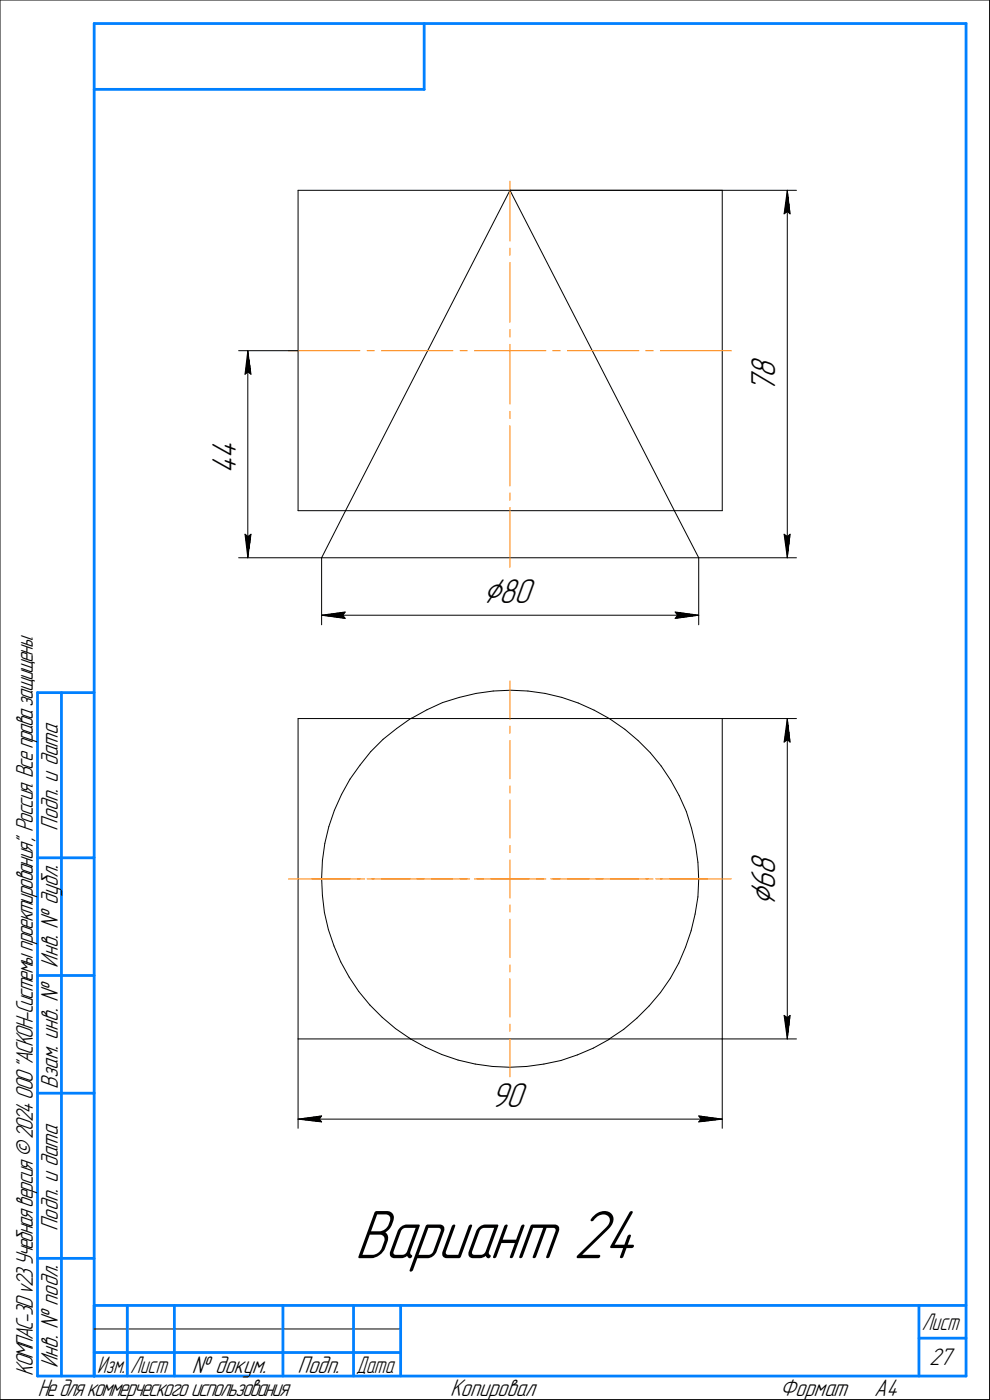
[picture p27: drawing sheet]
<svg xmlns="http://www.w3.org/2000/svg" width="210mm" height="297mm" viewBox="0 0 210 297" stroke-linecap="round" stroke-linejoin="round" font-family="sans-serif">
<defs><g id="words">
<text font-size="15.6" x="75.2" y="267">Вариант 24</text>
<g font-size="8.5">
<text x="102.4" y="128">⌀80</text>
<text x="164.5" y="192.3" transform="rotate(-90 164.5 192.3)">⌀</text>
</g>
<g font-size="7.8">
<text x="164.5" y="83.5" transform="rotate(-90 164.5 83.5)">7</text>
<text x="164.5" y="80.3" transform="rotate(-90 164.5 80.3)">8</text>
<text x="50.1" y="100.5" transform="rotate(-90 50.1 100.5)">4</text>
<text x="50.1" y="97.3" transform="rotate(-90 50.1 97.3)">4</text>
<text x="164.5" y="185.7" transform="rotate(-90 164.5 185.7)">8</text>
<text x="164.5" y="188.9" transform="rotate(-90 164.5 188.9)">6</text>
<text x="104.1" y="234.9">90</text>
</g>
<g font-size="5.4">
<text x="12.3" y="176.2" transform="rotate(-90 12.3 176.2)">Подп. и дата</text>
<text x="12.3" y="205.3" transform="rotate(-90 12.3 205.3)">Инв. № дубл.</text>
<text x="12.3" y="231.1" transform="rotate(-90 12.3 231.1)">Взам. инв. №</text>
<text x="12.3" y="261.2" transform="rotate(-90 12.3 261.2)">Подп. и дата</text>
<text x="7" y="292" transform="rotate(-90 7 292)">КОМПАС-3Dv23Учебнаяверсия©2024ООО&quot;АСКОН-Системыпроектирования&quot;, Россия. Всеправазащищены.</text>
<text x="12.3" y="290.3" transform="rotate(-90 12.3 290.3)">Инв. № подл.</text>
<text x="40.7" y="291.3">№ докум.</text>
<text x="63.1" y="291.3">Подп.</text>
<text x="197.1" y="289.8">27</text>
<text x="8" y="296.3">Недлякоммерческогоиспользования</text>
<text x="95.5" y="296.3">Копировал</text>
<text x="165.5" y="296.3">Формат</text>
<text x="185.5" y="296.3">A4</text>
</g>
<g font-size="5.3">
<text x="195.6" y="282.3">Лист</text>
<text x="20.6" y="291.3">Изм.</text>
<text x="27.6" y="291.3">Лист</text>
<text x="75.6" y="291.3">Дата</text>
</g>
</g></defs>
<g fill="none" stroke="#000" stroke-width=".21">
<path d="M0 0v297zM0 0h210zM210 0v297zM63.2 40.4v68zM63.2 40.4h90zM108.2 40.4l-34.9 68zM108.2 40.4l34.9 68zM108.2 40.4h60.8zM153.2 40.4v68zM166.4 45.4l.6-.5zM167 40.4l.6 5zM167 44.9l.6 .5z"/>
<path d="M167 40.4l-.6 5zM167 40.4v78zM50.6 74.4h12.6zM52 79.4l.6-.5zM52.6 74.4l.7 5zM52.6 78.9l.7 .5zM52.6 74.4l-.6 5zM52.6 74.4v44zM50.6 118.4h17.6zM52 113.4l.6 5zM52 113.4l.6 .5zM52.6 113.9l.7-.5z"/>
<path d="M53.3 113.4l-.7 5zM63.2 108.4h10.1zM68.2 118.4h80.1zM68.2 118.4v14.2zM73.3 108.4l-5.1 10zM73.3 108.4h69.8zM143.1 108.4l5.2 10zM143.1 108.4h10.1zM148.3 118.4v14.2zM148.3 118.4h20.7zM166.4 113.4l.6 5zM166.4 113.4l.6 .5z"/>
<path d="M167 113.9l.6-.5zM167.6 113.4l-.6 5zM68.2 130.6l5-.7zM68.2 130.6l5 .6zM68.2 130.6h80.1zM72.7 130.6l.5 .6zM73.2 129.9l-.5 .7zM143.3 131.2l5-.6zM143.3 129.9l.5 .7zM143.3 129.9l5 .7zM143.8 130.6l-.5 .6zM63.2 152.5h23.9z"/>
<path d="M63.2 152.5v68zM78.7 159.5l-2.3 2.9zM81.3 156.9l2.9-2.3zM81.3 156.9l-2.6 2.6zM84.2 154.6l2.9-2.1zM87.1 152.5h42.2zM87.1 152.5l.3-.1zM87.4 152.4l3.2-1.8zM90.6 150.6l3.3-1.5zM93.9 149.1l3.6-1.1zM97.5 148l3.5-.8zM101 147.2l3.6-.6z"/>
<path d="M104.6 146.6l3.8-.1zM108.4 146.5l3.6 .1zM112 146.6l3.7 .6zM115.7 147.2l3.5 .8zM119.2 148l3.5 1.2zM122.7 149.2l3.4 1.5zM126.1 150.7l3.2 1.8zM129.3 152.5h23.9zM129.3 152.5l.2 .2zM129.5 152.7l3.1 2.1zM132.6 154.8l2.8 2.3zM135.4 157.1l2.6 2.7z"/>
<path d="M138 159.8l2.3 2.8zM153.2 152.5v68zM153.2 152.5h15.8zM166.4 157.5l.6-.5zM167 152.5l.6 5zM167 157l.6 .5zM167 152.5l-.6 5zM167 152.5v68zM68.9 179l-.5 3.6zM69.8 175.4l-.9 3.6zM71 172l-1.2 3.4zM72.5 168.6l-1.5 3.4z"/>
<path d="M74.3 165.4l-1.8 3.2zM76.4 162.4l-2.1 3zM140.3 162.6l2 3zM142.3 165.6l1.8 3.2zM144.1 168.8l1.5 3.4zM145.6 172.2l1.1 3.6zM146.7 175.8l.9 3.5zM147.6 179.3l.5 3.7zM68.2 186.4l.2 3.6zM68.4 182.6l-.2 3.8zM68.4 190l.4 3.6zM68.8 193.6l.9 3.7z"/>
<path d="M69.7 197.3l1.2 3.4zM146.6 197.5l-1.1 3.5zM147.5 194l-.9 3.5zM148.1 190.3l-.6 3.7zM148.1 183l.2 3.6zM148.3 186.6l-.2 3.7zM70.9 200.7l1.4 3.4zM72.3 204.1l1.8 3.2zM74.1 207.3l2 3.1zM76.1 210.4l2.4 2.9zM78.5 213.3l2.6 2.6zM81.1 215.9l2.8 2.4z"/>
<path d="M83.9 218.3l3 2zM132.3 218.4l2.8-2.3zM135.1 216.1l2.7-2.7zM140.1 210.7l-2.3 2.7zM142.2 207.6l-2.1 3.1zM144 204.4l-1.8 3.2zM145.5 201l-1.5 3.4zM166.4 215.5l.6 5zM166.4 215.5l.6 .5zM167 216l.6-.5zM167.6 215.5l-.6 5zM63.2 220.5h23.9z"/>
<path d="M63.2 220.5v18.9zM63.2 237.5l5-.7zM63.2 237.5l5 .6zM63.2 237.5h90zM67.7 237.5l.5 .6zM68.2 236.8l-.5 .7zM86.9 220.3l.2 .2zM87.1 220.5h42.2zM87.1 220.5l3.2 1.7zM90.3 222.2l3.4 1.6zM93.7 223.8l3.5 1.2zM97.2 225l3.6 .8z"/>
<path d="M100.8 225.8l3.7 .5zM104.5 226.3l3.6 .2zM108.1 226.5l3.7-.2zM111.8 226.3l3.6-.5zM115.4 225.8l3.6-.8zM119 225l3.5-1.1zM122.5 223.9l3.4-1.5zM125.9 222.4l3.2-1.8zM129.3 220.5h23.9zM129.3 220.5l3-2.1zM129.3 220.5l-.2 .1zM148.3 238.1l4.9-.6z"/>
<path d="M148.3 236.8l.5 .7zM148.3 236.8l4.9 .7zM148.8 237.5l-.5 .6zM153.2 220.5h15.8zM153.2 220.5v18.9zM0 297h210zM20 282h65z"/>
</g>
<g fill="none" stroke="#ff8000" stroke-width=".21">
<path d="M108.2 38.4v12.7zM108.2 55.7v12.7zM108.2 52.7v1.5zM61.2 74.4h15.2zM77.9 74.4h1.5zM80.9 74.4h15.2zM97.6 74.4h1.5zM100.7 74.4h15.1zM108.2 73.1v12.7zM108.2 69.9v1.6zM117.3 74.4h1.6zM120.4 74.4h15.2z"/>
<path d="M137 74.4h1.6zM140.1 74.4h15.1zM108.2 90.3v12.8zM108.2 87.3v1.5zM108.2 107.7v12.7zM108.2 104.6v1.6zM108.2 144.5v8.2zM108.2 154.1v1.5zM108.2 157.1v8.2zM108.2 166.8v1.5zM108.2 169.8v8.1zM108.2 179.4v1.5z"/>
<path d="M61.2 186.5h15.2zM66.2 186.5h8.1zM75.9 186.5h1.5zM77.9 186.5h1.5zM78.9 186.5h8.1zM80.9 186.5h15.2zM88.5 186.5h1.5zM91.5 186.5h8.2zM97.6 186.5h1.5zM100.7 186.5h15.1zM101.2 186.5h1.4zM104.1 186.5h4.1z"/>
<path d="M108.2 195.1v8.1zM108.2 192v1.5zM108.2 186.5v4.1zM108.2 182.5v4zM108.2 186.5h4.1zM113.8 186.5h1.5zM116.8 186.5h8.2zM117.3 186.5h1.6zM120.4 186.5h15.2zM126.4 186.5h1.5zM129.5 186.5h8.1zM137 186.5h1.6z"/>
<path d="M139.1 186.5h1.4zM140.1 186.5h15.1zM142.1 186.5h8.1zM108.2 217.3v1.6zM108.2 207.7v8.1zM108.2 204.7v1.5zM108.2 220.4v8.1z"/>
</g>
<g fill="#fff" stroke="#fff" stroke-width=".21">
<path d="M158.7 180.7h7.3zM158.7 180.8h7.3zM158.7 180.8h7.3zM158.7 180.9h7.3zM158.7 181h7.3zM158.7 181.1h7.3zM158.7 181.2h7.3zM158.7 181.3h7.3zM158.7 181.4h7.3zM158.7 181.4h7.3zM158.7 181.5h7.3zM158.7 181.6h7.3zM158.7 181.7h7.3zM158.7 181.8h7.3zM158.7 181.9h7.3zM158.7 181.9h7.3zM158.7 182h7.3zM158.7 182.1h7.3zM158.7 182.2h7.3zM158.7 182.3h7.3zM158.7 182.4h7.3zM158.7 182.5h7.3zM158.7 182.5h7.3zM158.7 182.6h7.3zM158.7 182.7h7.3zM158.7 182.8h7.3zM158.7 182.9h7.3zM158.7 183h7.3zM158.7 183h7.3zM158.7 183.1h7.3zM158.7 183.2h7.3zM158.7 183.3h7.3zM158.7 183.4h7.3zM158.7 183.5h7.3zM158.7 183.6h7.3zM158.7 183.6h7.3zM158.7 183.7h7.3zM158.7 183.8h7.3zM158.7 183.9h7.3zM158.7 184h7.3zM158.7 184.1h7.3zM158.7 184.1h7.3zM158.7 184.2h7.3zM158.7 184.3h7.3zM158.7 184.4h7.3zM158.7 184.5h7.3zM158.7 184.6h7.3zM158.7 184.7h7.3zM158.7 184.7h7.3zM158.7 184.8h7.3zM158.7 184.9h7.3zM158.7 185h7.3zM158.7 185.1h7.3zM158.7 185.2h7.3zM158.7 185.3h7.3zM158.7 185.3h7.3zM158.7 185.4h7.3zM158.7 185.5h7.3zM158.7 185.6h7.3zM158.7 185.7h7.3zM158.7 185.8h7.3zM158.7 185.8h7.3zM158.7 185.9h7.3zM158.7 186h7.3zM158.7 186.1h7.3zM158.7 186.2h7.3zM158.7 186.3h7.3zM158.7 186.4h7.3zM158.7 186.4h7.3zM158.7 186.5h7.3zM158.7 186.6h7.3zM158.7 186.7h7.3zM158.7 186.8h7.3zM158.7 186.9h7.3zM158.7 186.9h7.3zM158.7 187h7.3zM158.7 187.1h7.3zM158.7 187.2h7.3zM158.7 187.3h7.3zM158.7 187.4h7.3zM158.7 187.5h7.3zM158.7 187.5h7.3zM158.7 187.6h7.3zM158.7 187.7h7.3zM158.7 187.8h7.3zM158.7 187.9h7.3zM158.7 188h7.3zM158.7 188h7.3zM158.7 188.1h7.3zM158.7 188.2h7.3zM158.7 188.3h7.3zM158.7 188.4h7.3zM158.7 188.5h7.3zM158.7 188.6h7.3zM158.7 188.6h7.3zM158.7 188.7h7.3zM158.7 188.8h7.3zM158.7 188.9h7.3zM158.7 189h7.3zM158.7 189.1h7.3zM158.7 189.1h7.3zM158.7 189.2h7.3zM158.7 189.3h7.3zM158.7 189.4h7.3zM158.7 189.5h7.3zM158.7 189.6h7.3zM158.7 189.7h7.3zM158.7 189.7h7.3zM158.7 189.8h7.3zM158.7 189.9h7.3zM158.7 190h7.3zM158.7 190.1h7.3zM158.7 190.2h7.3zM158.7 190.2h7.3zM158.7 190.3h7.3zM158.7 190.4h7.3zM158.7 190.5h7.3zM158.7 190.6h7.3zM158.7 190.7h7.3zM158.7 190.8h7.3zM158.7 190.8h7.3zM158.7 190.9h7.3zM158.7 191h7.3zM158.7 191.1h7.3zM158.7 191.2h7.3zM158.7 191.3h7.3zM158.7 191.3h7.3zM158.7 191.4h7.3zM158.7 191.5h7.3zM158.7 191.6h7.3zM158.7 191.7h7.3zM158.7 191.8h7.3zM158.7 191.9h7.3zM158.7 191.9h7.3zM158.7 192h7.3zM158.7 192.1h7.3zM158.7 192.2h7.3z"/>
<path d="M167 152.7h.2zM167 152.8h.2zM166.9 152.9h.3zM166.9 153h.4zM166.8 153.1h.5zM166.8 153.2h.6zM166.8 153.2h.6zM166.7 153.3h.7zM166.7 153.4h.8zM166.6 153.5h.9zM166.6 153.6h.9zM166.5 153.7h1.1zM166.5 153.8h1.1zM166.5 153.8h1.1zM166.5 153.9h1.1zM166.5 154h1.1zM166.4 154.1h1.3zM166.4 154.2h1.3zM166.3 154.3h1.4zM166.3 154.3h1.5zM166.3 154.4h1.5zM166.3 154.5h1.5zM166.3 154.6h1.5zM166.3 154.7h1.5zM166.3 154.8h1.5zM166.3 154.9h1.5zM166.2 154.9h1.7zM166.2 155h1.7zM166.2 155.1h1.7zM166.2 155.2h1.7zM166.2 155.3h1.7zM166.2 155.4h1.7zM166.2 155.4h1.7zM166.1 155.5h1.9zM166.1 155.6h1.9zM166.1 155.7h1.9zM166.1 155.8h1.9zM166.1 155.9h1.9zM166.1 156h1.9zM166.1 156h1.9zM166 156.1h2zM166 156.2h2.1zM166 156.3h2.1zM166 156.4h2.1zM166 156.5h2.1zM166 156.5h2.1zM166 156.6h2.1zM166 156.7h2.1zM165.9 156.8h2.2zM165.9 156.9h2.2zM165.9 157h2.2zM165.9 157.1h2.2zM165.9 157.1h2.2zM165.9 157.2h2.2zM165.9 157.3h2.2zM165.9 157.4h2.3zM165.9 157.5h2.3zM165.9 157.6h2.3zM165.9 157.6h2.3zM165.9 157.7h2.3zM165.9 157.8h2.3zM165.9 157.9h2.3z"/>
<path d="M165.8 215h2.4zM165.9 215.1h2.3zM165.9 215.1h2.3zM165.9 215.2h2.3zM165.9 215.3h2.3zM165.9 215.4h2.3zM165.9 215.5h2.3zM165.9 215.6h2.3zM165.9 215.6h2.2zM165.9 215.7h2.2zM165.9 215.8h2.2zM165.9 215.9h2.2zM165.9 216h2.2zM165.9 216.1h2.2zM165.9 216.2h2.2zM166 216.2h2.1zM166 216.3h2.1zM166 216.4h2.1zM166 216.5h2.1zM166 216.6h2.1zM166 216.7h2.1zM166 216.7h2.1zM166 216.8h2zM166.1 216.9h1.9zM166.1 217h1.9zM166.1 217.1h1.9zM166.1 217.2h1.9zM166.1 217.3h1.9zM166.1 217.3h1.9zM166.1 217.4h1.9zM166.2 217.5h1.7zM166.2 217.6h1.7zM166.2 217.7h1.7zM166.2 217.8h1.7zM166.2 217.8h1.7zM166.2 217.9h1.7zM166.2 218h1.7zM166.3 218.1h1.5zM166.3 218.2h1.5zM166.3 218.3h1.5zM166.3 218.4h1.5zM166.3 218.4h1.5zM166.3 218.5h1.5zM166.3 218.6h1.5zM166.3 218.7h1.4zM166.4 218.8h1.3zM166.4 218.9h1.3zM166.5 218.9h1.1zM166.5 219h1.1zM166.5 219.1h1.1zM166.5 219.2h1.1zM166.5 219.3h1.1zM166.6 219.4h.9zM166.6 219.5h.9zM166.7 219.5h.8zM166.7 219.6h.7zM166.8 219.7h.6zM166.8 219.8h.6zM166.8 219.9h.5zM166.9 220h.4zM166.9 220h.3zM167 220.1h.2zM167 220.2h.2z"/>
<path d="M104.1 229.4h8.3zM104.1 229.4h8.3zM104.1 229.5h8.3zM104.1 229.6h8.3zM104.1 229.7h8.3zM104.1 229.8h8.3zM104.1 229.9h8.3zM104.1 230h8.3zM104.1 230h8.3zM104.1 230.1h8.3zM104.1 230.2h8.3zM104.1 230.3h8.3zM104.1 230.4h8.3zM104.1 230.5h8.3zM104.1 230.5h8.3zM104.1 230.6h8.3zM104.1 230.7h8.3zM104.1 230.8h8.3zM104.1 230.9h8.3zM104.1 231h8.3zM104.1 231.1h8.3zM104.1 231.1h8.3zM104.1 231.2h8.3zM104.1 231.3h8.3zM104.1 231.4h8.3zM104.1 231.5h8.3zM104.1 231.6h8.3zM104.1 231.6h8.3zM104.1 231.7h8.3zM104.1 231.8h8.3zM104.1 231.9h8.3zM104.1 232h8.3zM104.1 232.1h8.3zM104.1 232.2h8.3zM104.1 232.2h8.3zM104.1 232.3h8.3zM104.1 232.4h8.3zM104.1 232.5h8.3zM104.1 232.6h8.3zM104.1 232.7h8.3zM104.1 232.7h8.3zM104.1 232.8h8.3zM104.1 232.9h8.3zM104.1 233h8.3zM104.1 233.1h8.3zM104.1 233.2h8.3zM104.1 233.3h8.3zM104.1 233.3h8.3zM104.1 233.4h8.3zM104.1 233.5h8.3zM104.1 233.6h8.3zM104.1 233.7h8.3zM104.1 233.8h8.3zM104.1 233.8h8.3zM104.1 233.9h8.3zM104.1 234h8.3zM104.1 234.1h8.3zM104.1 234.2h8.3zM104.1 234.3h8.3zM104.1 234.4h8.3zM104.1 234.4h8.3zM104.1 234.5h8.3zM104.1 234.6h8.3zM104.1 234.7h8.3zM104.1 234.8h8.3zM104.1 234.9h8.3zM104.1 234.9h8.3zM104.1 235h8.3zM104.1 235.1h8.3zM104.1 235.2h8.3zM104.1 235.3h8.3zM104.1 235.4h8.3zM104.1 235.5h8.3zM104.1 235.5h8.3zM104.1 235.6h8.3zM104.1 235.7h8.3zM104.1 235.8h8.3zM104.1 235.9h8.3zM104.1 236h8.3zM104.1 236.1h8.3zM104.1 236.1h8.3zM104.1 236.2h8.3zM104.1 236.3h8.3zM104.1 236.4h8.3z"/>
<path d="M68.2 236.3h.5zM67.6 236.4h1.1zM66.9 236.5h1.8zM66.3 236.6h2.4zM65.7 236.6h3zM65 236.7h3.7zM64.9 236.8h3.8zM64.7 236.9h4zM64.4 237h4.3zM64.3 237.1h4.4zM64.1 237.2h4.6zM63.8 237.2h4.9zM63.7 237.3h5zM63.5 237.4h5.2zM63.2 237.5h5.5zM63.5 237.6h5.2zM63.8 237.7h4.9zM63.9 237.7h4.8zM64.2 237.8h4.5zM64.4 237.9h4.3zM64.6 238h4.1zM64.9 238.1h3.8zM65 238.2h3.7zM65.7 238.3h3zM66.3 238.3h2.4zM66.9 238.4h1.8zM67.6 238.5h1.1zM68.2 238.6h.5z"/>
<path d="M147.7 236.3h.7zM147.7 236.4h1.3zM147.7 236.5h1.9zM147.7 236.6h2.6zM147.7 236.6h3.2zM147.7 236.7h3.8zM147.7 236.8h4zM147.7 236.9h4.2zM147.7 237h4.4zM147.7 237.1h4.6zM147.7 237.2h4.8zM147.7 237.2h5zM147.7 237.3h5.2zM147.7 237.4h5.4zM147.7 237.5h5.5zM147.7 237.6h5.4zM147.7 237.7h5.1zM147.7 237.7h5zM147.7 237.8h4.7zM147.7 237.9h4.4zM147.7 238h4.3zM147.7 238.1h4zM147.7 238.2h3.8zM147.7 238.3h3.2zM147.7 238.3h2.6zM147.7 238.4h1.9zM147.7 238.5h1.3zM147.7 238.6h.7z"/>
<path d="M102.4 122.3h11.6zM102.4 122.4h11.6zM102.4 122.5h11.6zM102.4 122.6h11.6zM102.4 122.7h11.6zM102.4 122.8h11.6zM102.4 122.9h11.6zM102.4 122.9h11.6zM102.4 123h11.6zM102.4 123.1h11.6zM102.4 123.2h11.6zM102.4 123.3h11.6zM102.4 123.4h11.6zM102.4 123.4h11.6zM102.4 123.5h11.6zM102.4 123.6h11.6zM102.4 123.7h11.6zM102.4 123.8h11.6zM102.4 123.9h11.6zM102.4 124h11.6zM102.4 124h11.6zM102.4 124.1h11.6zM102.4 124.2h11.6zM102.4 124.3h11.6zM102.4 124.4h11.6zM102.4 124.5h11.6zM102.4 124.5h11.6zM102.4 124.6h11.6zM102.4 124.7h11.6zM102.4 124.8h11.6zM102.4 124.9h11.6zM102.4 125h11.6zM102.4 125.1h11.6zM102.4 125.1h11.6zM102.4 125.2h11.6zM102.4 125.3h11.6zM102.4 125.4h11.6zM102.4 125.5h11.6zM102.4 125.6h11.6zM102.4 125.6h11.6zM102.4 125.7h11.6zM102.4 125.8h11.6zM102.4 125.9h11.6zM102.4 126h11.6zM102.4 126.1h11.6zM102.4 126.2h11.6zM102.4 126.2h11.6zM102.4 126.3h11.6zM102.4 126.4h11.6zM102.4 126.5h11.6zM102.4 126.6h11.6zM102.4 126.7h11.6zM102.4 126.7h11.6zM102.4 126.8h11.6zM102.4 126.9h11.6zM102.4 127h11.6zM102.4 127.1h11.6zM102.4 127.2h11.6zM102.4 127.3h11.6zM102.4 127.3h11.6zM102.4 127.4h11.6zM102.4 127.5h11.6zM102.4 127.6h11.6zM102.4 127.7h11.6zM102.4 127.8h11.6zM102.4 127.8h11.6zM102.4 127.9h11.6zM102.4 128h11.6zM102.4 128.1h11.6zM102.4 128.2h11.6zM102.4 128.3h11.6zM102.4 128.4h11.6zM102.4 128.4h11.6zM102.4 128.5h11.6zM102.4 128.6h11.6zM102.4 128.7h11.6zM102.4 128.8h11.6zM102.4 128.9h11.6zM102.4 128.9h11.6zM102.4 129h11.6zM102.4 129.1h11.6zM102.4 129.2h11.6zM102.4 129.3h11.6zM102.4 129.4h11.6zM102.4 129.5h11.6z"/>
<path d="M73.2 129.5h.5zM72.6 129.5h1.1zM71.9 129.6h1.8zM71.3 129.7h2.4zM70.7 129.8h3zM70 129.9h3.7zM69.8 130h3.9zM69.6 130h4.1zM69.4 130.1h4.3zM69.2 130.2h4.5zM68.9 130.3h4.8zM68.7 130.4h5zM68.5 130.5h5.2zM68.2 130.6h5.5zM68.5 130.6h5.2zM68.7 130.7h5zM68.8 130.8h4.9zM69.1 130.9h4.6zM69.3 131h4.4zM69.4 131.1h4.3zM69.7 131.1h4zM69.8 131.2h3.9zM70 131.3h3.7zM70.7 131.4h3zM71.3 131.5h2.4zM71.9 131.6h1.8zM72.6 131.7h1.1zM73.2 131.7h.5z"/>
<path d="M142.7 129.5h.7zM142.7 129.5h1.3zM142.7 129.6h1.9zM142.7 129.7h2.6zM142.7 129.8h3.2zM142.7 129.9h3.8zM142.7 130h4zM142.7 130h4.3zM142.7 130.1h4.5zM142.7 130.2h4.7zM142.7 130.3h5zM142.7 130.4h5.1zM142.7 130.5h5.4zM142.7 130.6h5.6zM142.7 130.6h5.4zM142.7 130.7h5.2zM142.7 130.8h5zM142.7 130.9h4.8zM142.7 131h4.6zM142.7 131.1h4.4zM142.7 131.1h4.2zM142.7 131.2h4zM142.7 131.3h3.8zM142.7 131.4h3.2zM142.7 131.5h2.6zM142.7 131.6h1.9zM142.7 131.7h1.3zM142.7 131.7h.7z"/>
<path d="M158.9 75.4h7.1zM158.9 75.4h7.1zM158.9 75.5h7.1zM158.9 75.6h7.1zM158.9 75.7h7.1zM158.9 75.8h7.1zM158.9 75.9h7.1zM158.9 75.9h7.1zM158.9 76h7.1zM158.9 76.1h7.1zM158.9 76.2h7.1zM158.9 76.3h7.1zM158.9 76.4h7.1zM158.9 76.5h7.1zM158.9 76.5h7.1zM158.9 76.6h7.1zM158.9 76.7h7.1zM158.9 76.8h7.1zM158.9 76.9h7.1zM158.9 77h7.1zM158.9 77h7.1zM158.9 77.1h7.1zM158.9 77.2h7.1zM158.9 77.3h7.1zM158.9 77.4h7.1zM158.9 77.5h7.1zM158.9 77.6h7.1zM158.9 77.6h7.1zM158.9 77.7h7.1zM158.9 77.8h7.1zM158.9 77.9h7.1zM158.9 78h7.1zM158.9 78.1h7.1zM158.9 78.1h7.1zM158.9 78.2h7.1zM158.9 78.3h7.1zM158.9 78.4h7.1zM158.9 78.5h7.1zM158.9 78.6h7.1zM158.9 78.7h7.1zM158.9 78.7h7.1zM158.9 78.8h7.1zM158.9 78.9h7.1zM158.9 79h7.1zM158.9 79.1h7.1zM158.9 79.2h7.1zM158.9 79.2h7.1zM158.9 79.3h7.1zM158.9 79.4h7.1zM158.9 79.5h7.1zM158.9 79.6h7.1zM158.9 79.7h7.1zM158.9 79.8h7.1zM158.9 79.8h7.1zM158.9 79.9h7.1zM158.9 80h7.1zM158.9 80.1h7.1zM158.9 80.2h7.1zM158.9 80.3h7.1zM158.9 80.3h7.1zM158.9 80.4h7.1zM158.9 80.5h7.1zM158.9 80.6h7.1zM158.9 80.7h7.1zM158.9 80.8h7.1zM158.9 80.9h7.1zM158.9 80.9h7.1zM158.9 81h7.1zM158.9 81.1h7.1zM158.9 81.2h7.1zM158.9 81.3h7.1zM158.9 81.4h7.1zM158.9 81.4h7.1zM158.9 81.5h7.1zM158.9 81.6h7.1zM158.9 81.7h7.1zM158.9 81.8h7.1zM158.9 81.9h7.1zM158.9 82h7.1zM158.9 82h7.1zM158.9 82.1h7.1zM158.9 82.2h7.1zM158.9 82.3h7.1zM158.9 82.4h7.1zM158.9 82.5h7.1zM158.9 82.5h7.1zM158.9 82.6h7.1zM158.9 82.7h7.1zM158.9 82.8h7.1zM158.9 82.9h7.1zM158.9 83h7.1zM158.9 83.1h7.1zM158.9 83.1h7.1zM158.9 83.2h7.1zM158.9 83.3h7.1zM158.9 83.4h7.1z"/>
<path d="M165.8 112.9h2.4zM165.9 112.9h2.3zM165.9 113h2.3zM165.9 113.1h2.3zM165.9 113.2h2.3zM165.9 113.3h2.3zM165.9 113.4h2.3zM165.9 113.5h2.3zM165.9 113.5h2.2zM165.9 113.6h2.2zM165.9 113.7h2.2zM165.9 113.8h2.2zM165.9 113.9h2.2zM165.9 114h2.2zM165.9 114h2.2zM166 114.1h2.1zM166 114.2h2.1zM166 114.3h2.1zM166 114.4h2.1zM166 114.5h2.1zM166 114.6h2.1zM166 114.6h2.1zM166 114.7h2zM166.1 114.8h1.9zM166.1 114.9h1.9zM166.1 115h1.9zM166.1 115.1h1.9zM166.1 115.1h1.9zM166.1 115.2h1.9zM166.1 115.3h1.9zM166.2 115.4h1.7zM166.2 115.5h1.7zM166.2 115.6h1.7zM166.2 115.7h1.7zM166.2 115.7h1.7zM166.2 115.8h1.7zM166.2 115.9h1.7zM166.3 116h1.5zM166.3 116.1h1.5zM166.3 116.2h1.5zM166.3 116.2h1.5zM166.3 116.3h1.5zM166.3 116.4h1.5zM166.3 116.5h1.5zM166.3 116.6h1.4zM166.4 116.7h1.3zM166.4 116.8h1.3zM166.5 116.8h1.1zM166.5 116.9h1.1zM166.5 117h1.1zM166.5 117.1h1.1zM166.5 117.2h1.1zM166.6 117.3h.9zM166.6 117.3h.9zM166.7 117.4h.8zM166.7 117.5h.7zM166.8 117.6h.6zM166.8 117.7h.6zM166.8 117.8h.5zM166.9 117.9h.4zM166.9 117.9h.3zM167 118h.2zM167 118.1h.2z"/>
<path d="M167 40.6h.2zM167 40.7h.2zM166.9 40.8h.3zM166.9 40.9h.4zM166.8 41h.5zM166.8 41.1h.6zM166.8 41.1h.6zM166.7 41.2h.7zM166.7 41.3h.8zM166.6 41.4h.9zM166.6 41.5h.9zM166.5 41.6h1.1zM166.5 41.7h1.1zM166.5 41.7h1.1zM166.5 41.8h1.1zM166.5 41.9h1.1zM166.4 42h1.3zM166.4 42.1h1.3zM166.3 42.2h1.4zM166.3 42.2h1.5zM166.3 42.3h1.5zM166.3 42.4h1.5zM166.3 42.5h1.5zM166.3 42.6h1.5zM166.3 42.7h1.5zM166.3 42.8h1.5zM166.2 42.8h1.7zM166.2 42.9h1.7zM166.2 43h1.7zM166.2 43.1h1.7zM166.2 43.2h1.7zM166.2 43.3h1.7zM166.2 43.3h1.7zM166.1 43.4h1.9zM166.1 43.5h1.9zM166.1 43.6h1.9zM166.1 43.7h1.9zM166.1 43.8h1.9zM166.1 43.9h1.9zM166.1 43.9h1.9zM166 44h2zM166 44.1h2.1zM166 44.2h2.1zM166 44.3h2.1zM166 44.4h2.1zM166 44.4h2.1zM166 44.5h2.1zM166 44.6h2.1zM165.9 44.7h2.2zM165.9 44.8h2.2zM165.9 44.9h2.2zM165.9 45h2.2zM165.9 45h2.2zM165.9 45.1h2.2zM165.9 45.2h2.2zM165.9 45.3h2.3zM165.9 45.4h2.3zM165.9 45.5h2.3zM165.9 45.6h2.3zM165.9 45.6h2.3zM165.9 45.7h2.3zM165.9 45.8h2.3z"/>
<path d="M44.4 92.3h7.2zM44.4 92.4h7.2zM44.4 92.5h7.2zM44.4 92.5h7.2zM44.4 92.6h7.2zM44.4 92.7h7.2zM44.4 92.8h7.2zM44.4 92.9h7.2zM44.4 93h7.2zM44.4 93h7.2zM44.4 93.1h7.2zM44.4 93.2h7.2zM44.4 93.3h7.2zM44.4 93.4h7.2zM44.4 93.5h7.2zM44.4 93.6h7.2zM44.4 93.6h7.2zM44.4 93.7h7.2zM44.4 93.8h7.2zM44.4 93.9h7.2zM44.4 94h7.2zM44.4 94.1h7.2zM44.4 94.1h7.2zM44.4 94.2h7.2zM44.4 94.3h7.2zM44.4 94.4h7.2zM44.4 94.5h7.2zM44.4 94.6h7.2zM44.4 94.7h7.2zM44.4 94.7h7.2zM44.4 94.8h7.2zM44.4 94.9h7.2zM44.4 95h7.2zM44.4 95.1h7.2zM44.4 95.2h7.2zM44.4 95.2h7.2zM44.4 95.3h7.2zM44.4 95.4h7.2zM44.4 95.5h7.2zM44.4 95.6h7.2zM44.4 95.7h7.2zM44.4 95.8h7.2zM44.4 95.8h7.2zM44.4 95.9h7.2zM44.4 96h7.2zM44.4 96.1h7.2zM44.4 96.2h7.2zM44.4 96.3h7.2zM44.4 96.4h7.2zM44.4 96.4h7.2zM44.4 96.5h7.2zM44.4 96.6h7.2zM44.4 96.7h7.2zM44.4 96.8h7.2zM44.4 96.9h7.2zM44.4 96.9h7.2zM44.4 97h7.2zM44.4 97.1h7.2zM44.4 97.2h7.2zM44.4 97.3h7.2zM44.4 97.4h7.2zM44.4 97.5h7.2zM44.4 97.5h7.2zM44.4 97.6h7.2zM44.4 97.7h7.2zM44.4 97.8h7.2zM44.4 97.9h7.2zM44.4 98h7.2zM44.4 98h7.2zM44.4 98.1h7.2zM44.4 98.2h7.2zM44.4 98.3h7.2zM44.4 98.4h7.2zM44.4 98.5h7.2zM44.4 98.6h7.2zM44.4 98.6h7.2zM44.4 98.7h7.2zM44.4 98.8h7.2zM44.4 98.9h7.2zM44.4 99h7.2zM44.4 99.1h7.2zM44.4 99.1h7.2zM44.4 99.2h7.2zM44.4 99.3h7.2zM44.4 99.4h7.2zM44.4 99.5h7.2zM44.4 99.6h7.2zM44.4 99.7h7.2zM44.4 99.7h7.2zM44.4 99.8h7.2zM44.4 99.9h7.2zM44.4 100h7.2zM44.4 100.1h7.2zM44.4 100.2h7.2zM44.4 100.2h7.2zM44.4 100.3h7.2zM44.4 100.4h7.2z"/>
<path d="M51.4 112.9h2.4zM51.5 112.9h2.3zM51.5 113h2.3zM51.5 113.1h2.3zM51.5 113.2h2.3zM51.5 113.3h2.3zM51.5 113.4h2.3zM51.5 113.5h2.3zM51.6 113.5h2.2zM51.6 113.6h2.2zM51.6 113.7h2.2zM51.6 113.8h2.2zM51.6 113.9h2.2zM51.6 114h2.2zM51.6 114h2.2zM51.6 114.1h2.1zM51.6 114.2h2.1zM51.6 114.3h2.1zM51.6 114.4h2.1zM51.6 114.5h2.1zM51.6 114.6h2.1zM51.6 114.6h2.1zM51.6 114.7h2zM51.7 114.8h1.9zM51.7 114.9h1.9zM51.7 115h1.9zM51.7 115.1h1.9zM51.7 115.1h1.9zM51.7 115.2h1.9zM51.7 115.3h1.9zM51.8 115.4h1.7zM51.8 115.5h1.7zM51.8 115.6h1.7zM51.8 115.7h1.7zM51.8 115.7h1.7zM51.8 115.8h1.7zM51.8 115.9h1.7zM51.9 116h1.5zM51.9 116.1h1.5zM51.9 116.2h1.5zM51.9 116.2h1.5zM51.9 116.3h1.5zM51.9 116.4h1.5zM51.9 116.5h1.5zM51.9 116.6h1.4zM52 116.7h1.3zM52 116.8h1.3zM52.1 116.8h1.2zM52.1 116.9h1.2zM52.1 117h1.1zM52.2 117.1h1zM52.2 117.2h.9zM52.2 117.3h.9zM52.2 117.3h.9zM52.2 117.4h.8zM52.3 117.5h.7zM52.3 117.6h.6zM52.3 117.7h.6zM52.4 117.8h.4zM52.4 117.9h.4zM52.5 117.9h.3zM52.5 118h.2zM52.5 118.1h.2z"/>
<path d="M52.5 74.7h.2zM52.5 74.8h.2zM52.5 74.8h.3zM52.4 74.9h.4zM52.4 75h.4zM52.3 75.1h.6zM52.3 75.2h.6zM52.3 75.3h.7zM52.2 75.4h.8zM52.2 75.4h.9zM52.2 75.5h.9zM52.2 75.6h.9zM52.2 75.7h1zM52.1 75.8h1.1zM52.1 75.9h1.2zM52.1 75.9h1.2zM52 76h1.3zM52 76.1h1.3zM51.9 76.2h1.4zM51.9 76.3h1.5zM51.9 76.4h1.5zM51.9 76.5h1.5zM51.9 76.5h1.5zM51.9 76.6h1.5zM51.9 76.7h1.5zM51.9 76.8h1.5zM51.8 76.9h1.7zM51.8 77h1.7zM51.8 77h1.7zM51.8 77.1h1.7zM51.8 77.2h1.7zM51.8 77.3h1.7zM51.8 77.4h1.7zM51.7 77.5h1.9zM51.7 77.6h1.9zM51.7 77.6h1.9zM51.7 77.7h1.9zM51.7 77.8h1.9zM51.7 77.9h1.9zM51.7 78h1.9zM51.6 78.1h2zM51.6 78.1h2.1zM51.6 78.2h2.1zM51.6 78.3h2.1zM51.6 78.4h2.1zM51.6 78.5h2.1zM51.6 78.6h2.1zM51.6 78.7h2.1zM51.6 78.7h2.2zM51.6 78.8h2.2zM51.6 78.9h2.2zM51.6 79h2.2zM51.6 79.1h2.2zM51.6 79.2h2.2zM51.6 79.2h2.2zM51.5 79.3h2.3zM51.5 79.4h2.3zM51.5 79.5h2.3zM51.5 79.6h2.3zM51.5 79.7h2.3zM51.5 79.8h2.3zM51.5 79.8h2.3z"/>
<path d="M75.2 255.8h62.6zM75.2 255.9h62.6zM75.2 255.9h62.6zM75.2 256h62.6zM75.2 256.1h62.6zM75.2 256.2h62.6zM75.2 256.3h62.6zM75.2 256.4h62.6zM75.2 256.5h62.6zM75.2 256.5h62.6zM75.2 256.6h62.6zM75.2 256.7h62.6zM75.2 256.8h62.6zM75.2 256.9h62.6zM75.2 257h62.6zM75.2 257h62.6zM75.2 257.1h62.6zM75.2 257.2h62.6zM75.2 257.3h62.6zM75.2 257.4h62.6zM75.2 257.5h62.6zM75.2 257.6h62.6zM75.2 257.6h62.6zM75.2 257.7h62.6zM75.2 257.8h62.6zM75.2 257.9h62.6zM75.2 258h62.6zM75.2 258.1h62.6zM75.2 258.1h62.6zM75.2 258.2h62.6zM75.2 258.3h62.6zM75.2 258.4h62.6zM75.2 258.5h62.6zM75.2 258.6h62.6zM75.2 258.7h62.6zM75.2 258.7h62.6zM75.2 258.8h62.6zM75.2 258.9h62.6zM75.2 259h62.6zM75.2 259.1h62.6zM75.2 259.2h62.6zM75.2 259.2h62.6zM75.2 259.3h62.6zM75.2 259.4h62.6zM75.2 259.5h62.6zM75.2 259.6h62.6zM75.2 259.7h62.6zM75.2 259.8h62.6zM75.2 259.8h62.6zM75.2 259.9h62.6zM75.2 260h62.6zM75.2 260.1h62.6zM75.2 260.2h62.6zM75.2 260.3h62.6zM75.2 260.3h62.6zM75.2 260.4h62.6zM75.2 260.5h62.6zM75.2 260.6h62.6zM75.2 260.7h62.6zM75.2 260.8h62.6zM75.2 260.9h62.6zM75.2 260.9h62.6zM75.2 261h62.6zM75.2 261.1h62.6zM75.2 261.2h62.6zM75.2 261.3h62.6zM75.2 261.4h62.6zM75.2 261.5h62.6zM75.2 261.5h62.6zM75.2 261.6h62.6zM75.2 261.7h62.6zM75.2 261.8h62.6zM75.2 261.9h62.6zM75.2 262h62.6zM75.2 262h62.6zM75.2 262.1h62.6zM75.2 262.2h62.6zM75.2 262.3h62.6zM75.2 262.4h62.6zM75.2 262.5h62.6zM75.2 262.6h62.6zM75.2 262.6h62.6zM75.2 262.7h62.6zM75.2 262.8h62.6zM75.2 262.9h62.6zM75.2 263h62.6zM75.2 263.1h62.6zM75.2 263.1h62.6zM75.2 263.2h62.6zM75.2 263.3h62.6zM75.2 263.4h62.6zM75.2 263.5h62.6zM75.2 263.6h62.6zM75.2 263.7h62.6zM75.2 263.7h62.6zM75.2 263.8h62.6zM75.2 263.9h62.6zM75.2 264h62.6zM75.2 264.1h62.6zM75.2 264.2h62.6zM75.2 264.2h62.6zM75.2 264.3h62.6zM75.2 264.4h62.6zM75.2 264.5h62.6zM75.2 264.6h62.6zM75.2 264.7h62.6zM75.2 264.8h62.6zM75.2 264.8h62.6zM75.2 264.9h62.6zM75.2 265h62.6zM75.2 265.1h62.6zM75.2 265.2h62.6zM75.2 265.3h62.6zM75.2 265.3h62.6zM75.2 265.4h62.6zM75.2 265.5h62.6zM75.2 265.6h62.6zM75.2 265.7h62.6zM75.2 265.8h62.6zM75.2 265.9h62.6zM75.2 265.9h62.6zM75.2 266h62.6zM75.2 266.1h62.6zM75.2 266.2h62.6zM75.2 266.3h62.6zM75.2 266.4h62.6zM75.2 266.4h62.6zM75.2 266.5h62.6zM75.2 266.6h62.6zM75.2 266.7h62.6zM75.2 266.8h62.6zM75.2 266.9h62.6zM75.2 267h62.6zM75.2 267h62.6zM75.2 267.1h62.6zM75.2 267.2h62.6zM75.2 267.3h62.6zM75.2 267.4h62.6zM75.2 267.5h62.6zM75.2 267.5h62.6zM75.2 267.6h62.6zM75.2 267.7h62.6zM75.2 267.8h62.6zM75.2 267.9h62.6zM75.2 268h62.6zM75.2 268.1h62.6zM75.2 268.1h62.6zM75.2 268.2h62.6zM75.2 268.3h62.6zM75.2 268.4h62.6zM75.2 268.5h62.6zM75.2 268.6h62.6zM75.2 268.6h62.6zM75.2 268.7h62.6zM75.2 268.8h62.6zM75.2 268.9h62.6zM75.2 269h62.6zM75.2 269.1h62.6zM75.2 269.2h62.6zM75.2 269.2h62.6zM75.2 269.3h62.6zM75.2 269.4h62.6zM75.2 269.5h62.6zM75.2 269.6h62.6zM75.2 269.7h62.6zM75.2 269.7h62.6zM75.2 269.8h62.6zM75.2 269.9h62.6zM75.2 270h62.6z"/>
</g>
<g fill="#000" stroke="#000" stroke-width=".21">
<path d="M166.9 41.7h.1zM166.9 41.7h.1zM166.9 41.8h.1zM166.9 41.9h.1zM166.9 42h.1zM166.9 42.1h.1zM166.9 42.2h.1zM166.9 42.2h.1zM166.8 42.3h.2zM166.8 42.4h.2zM166.8 42.5h.2zM166.8 42.6h.2zM166.8 42.7h.2zM166.8 42.8h.2zM166.8 42.8h.2zM166.7 42.9h.3zM166.7 43h.3zM166.7 43.1h.3zM166.7 43.2h.3zM166.7 43.3h.3zM166.7 43.3h.3zM166.7 43.4h.3zM166.6 43.5h.4zM166.6 43.6h.4zM166.6 43.7h.4zM166.6 43.8h.4zM166.6 43.9h.4zM166.6 43.9h.4zM166.6 44h.4zM166.6 44.1h.4zM166.5 44.2h.5zM166.5 44.3h.5zM166.5 44.4h.5zM166.5 44.4h.5zM166.5 44.5h.5zM166.5 44.6h.5zM166.5 44.7h.5zM166.5 44.8h.5zM166.5 44.9h.5zM166.5 45h.5zM166.5 45h.4zM166.5 45.1h.2zM166.5 45.2h.1z"/>
<path d="M167 41.1h.2zM167 41.2h.2zM167 41.3h.2zM167 41.4h.2zM167 41.5h.2zM167 41.6h.2zM167 41.7h.2zM167 41.7h.2zM167 41.8h.3zM167 41.9h.3zM167 42h.3zM167 42.1h.3zM167 42.2h.3zM167 42.2h.3zM167 42.3h.3zM167 42.4h.3zM167 42.5h.3zM167 42.6h.4zM167 42.7h.4zM167 42.8h.4zM167 42.8h.4zM167 42.9h.4zM167 43h.4zM167 43.1h.4zM167 43.2h.4zM167 43.3h.5zM167 43.3h.5zM167 43.4h.5zM167 43.5h.5zM167 43.6h.5zM167 43.7h.5zM167 43.8h.5zM167 43.9h.5zM167 43.9h.5zM167 44h.6zM167 44.1h.6zM167 44.2h.6zM167 44.3h.6zM167 44.4h.6zM167 44.4h.6zM167 44.5h.6zM167 44.6h.6zM167 44.7h.6zM167 44.8h.6zM167 44.9h.6zM167.2 45h.4zM167.3 45h.3zM167.4 45.1h.2zM167.5 45.2h.1z"/>
<path d="M52.4 75.9h.2zM52.4 75.9h.2zM52.4 76h.2zM52.4 76.1h.2zM52.4 76.2h.2zM52.4 76.3h.2zM52.4 76.4h.2zM52.4 76.5h.2zM52.4 76.5h.2zM52.3 76.6h.3zM52.3 76.7h.3zM52.3 76.8h.3zM52.3 76.9h.3zM52.3 77h.3zM52.3 77h.3zM52.3 77.1h.3zM52.3 77.2h.3zM52.2 77.3h.4zM52.2 77.4h.4zM52.2 77.5h.4zM52.2 77.6h.4zM52.2 77.6h.4zM52.2 77.7h.4zM52.2 77.8h.4zM52.2 77.9h.4zM52.2 78h.4zM52.2 78.1h.4zM52.2 78.1h.4zM52.2 78.2h.4zM52.2 78.3h.4zM52.2 78.4h.4zM52.2 78.5h.4zM52.2 78.6h.4zM52.2 78.7h.4zM52.1 78.7h.5zM52.1 78.8h.5zM52.1 78.9h.5zM52.1 79h.4zM52.1 79.1h.3zM52.1 79.2h.2zM52.1 79.2h.1z"/>
<path d="M52.6 75.1h.1zM52.6 75.2h.1zM52.6 75.3h.1zM52.6 75.4h.1zM52.6 75.4h.1zM52.6 75.5h.1zM52.6 75.6h.1zM52.6 75.7h.2zM52.6 75.8h.2zM52.6 75.9h.2zM52.6 75.9h.2zM52.6 76h.2zM52.6 76.1h.2zM52.6 76.2h.2zM52.6 76.3h.2zM52.6 76.4h.3zM52.6 76.5h.3zM52.6 76.5h.3zM52.6 76.6h.3zM52.6 76.7h.3zM52.6 76.8h.3zM52.6 76.9h.3zM52.6 77h.4zM52.6 77h.4zM52.6 77.1h.4zM52.6 77.2h.4zM52.6 77.3h.4zM52.6 77.4h.4zM52.6 77.5h.4zM52.6 77.6h.5zM52.6 77.6h.5zM52.6 77.7h.5zM52.6 77.8h.5zM52.6 77.9h.5zM52.6 78h.5zM52.6 78.1h.5zM52.6 78.1h.5zM52.6 78.2h.6zM52.6 78.3h.6zM52.6 78.4h.6zM52.6 78.5h.6zM52.6 78.6h.6zM52.6 78.7h.6zM52.6 78.7h.6zM52.6 78.8h.7zM52.6 78.9h.7zM52.7 79h.6zM52.8 79.1h.5zM52.9 79.2h.4zM53.1 79.2h.2z"/>
<path d="M52.1 113.5h.1zM52.1 113.6h.2zM52.1 113.7h.3zM52.1 113.8h.4zM52.1 113.9h.5zM52.1 114h.5zM52.1 114h.5zM52.2 114.1h.4zM52.2 114.2h.4zM52.2 114.3h.4zM52.2 114.4h.4zM52.2 114.5h.4zM52.2 114.6h.4zM52.2 114.6h.4zM52.2 114.7h.4zM52.2 114.8h.4zM52.2 114.9h.4zM52.2 115h.4zM52.2 115.1h.4zM52.2 115.1h.4zM52.2 115.2h.4zM52.2 115.3h.4zM52.2 115.4h.4zM52.2 115.5h.4zM52.3 115.6h.3zM52.3 115.7h.3zM52.3 115.7h.3zM52.3 115.8h.3zM52.3 115.9h.3zM52.3 116h.3zM52.3 116.1h.3zM52.3 116.2h.3zM52.4 116.2h.2zM52.4 116.3h.2zM52.4 116.4h.2zM52.4 116.5h.2zM52.4 116.6h.2zM52.4 116.7h.2zM52.4 116.8h.2zM52.4 116.8h.2zM52.4 116.9h.2z"/>
<path d="M53.1 113.5h.2zM52.9 113.6h.4zM52.8 113.7h.5zM52.7 113.8h.6zM52.6 113.9h.7zM52.6 114h.7zM52.6 114h.6zM52.6 114.1h.6zM52.6 114.2h.6zM52.6 114.3h.6zM52.6 114.4h.6zM52.6 114.5h.6zM52.6 114.6h.6zM52.6 114.6h.5zM52.6 114.7h.5zM52.6 114.8h.5zM52.6 114.9h.5zM52.6 115h.5zM52.6 115.1h.5zM52.6 115.1h.5zM52.6 115.2h.5zM52.6 115.3h.4zM52.6 115.4h.4zM52.6 115.5h.4zM52.6 115.6h.4zM52.6 115.7h.4zM52.6 115.7h.4zM52.6 115.8h.4zM52.6 115.9h.3zM52.6 116h.3zM52.6 116.1h.3zM52.6 116.2h.3zM52.6 116.2h.3zM52.6 116.3h.3zM52.6 116.4h.3zM52.6 116.5h.2zM52.6 116.6h.2zM52.6 116.7h.2zM52.6 116.8h.2zM52.6 116.8h.2zM52.6 116.9h.2zM52.6 117h.2zM52.6 117.1h.2zM52.6 117.2h.1zM52.6 117.3h.1zM52.6 117.3h.1zM52.6 117.4h.1zM52.6 117.5h.1zM52.6 117.6h.1zM52.6 117.7h.1z"/>
<path d="M166.5 113.5h.1zM166.5 113.6h.2zM166.5 113.7h.4zM166.5 113.8h.5zM166.5 113.9h.5zM166.5 114h.5zM166.5 114h.5zM166.5 114.1h.5zM166.5 114.2h.5zM166.5 114.3h.5zM166.5 114.4h.5zM166.5 114.5h.5zM166.5 114.6h.5zM166.6 114.6h.4zM166.6 114.7h.4zM166.6 114.8h.4zM166.6 114.9h.4zM166.6 115h.4zM166.6 115.1h.4zM166.6 115.1h.4zM166.6 115.2h.4zM166.7 115.3h.3zM166.7 115.4h.3zM166.7 115.5h.3zM166.7 115.6h.3zM166.7 115.7h.3zM166.7 115.7h.3zM166.7 115.8h.3zM166.8 115.9h.2zM166.8 116h.2zM166.8 116.1h.2zM166.8 116.2h.2zM166.8 116.2h.2zM166.8 116.3h.2zM166.8 116.4h.2zM166.9 116.5h.1zM166.9 116.6h.1zM166.9 116.7h.1zM166.9 116.8h.1zM166.9 116.8h.1zM166.9 116.9h.1zM166.9 117h.1zM166.9 117.1h.1z"/>
<path d="M167.5 113.5h.1zM167.4 113.6h.2zM167.3 113.7h.3zM167.2 113.8h.4zM167 113.9h.6zM167 114h.6zM167 114h.6zM167 114.1h.6zM167 114.2h.6zM167 114.3h.6zM167 114.4h.6zM167 114.5h.6zM167 114.6h.6zM167 114.6h.6zM167 114.7h.6zM167 114.8h.5zM167 114.9h.5zM167 115h.5zM167 115.1h.5zM167 115.1h.5zM167 115.2h.5zM167 115.3h.5zM167 115.4h.5zM167 115.5h.5zM167 115.6h.4zM167 115.7h.4zM167 115.7h.4zM167 115.8h.4zM167 115.9h.4zM167 116h.4zM167 116.1h.4zM167 116.2h.4zM167 116.2h.3zM167 116.3h.3zM167 116.4h.3zM167 116.5h.3zM167 116.6h.3zM167 116.7h.3zM167 116.8h.3zM167 116.8h.3zM167 116.9h.3zM167 117h.2zM167 117.1h.2zM167 117.2h.2zM167 117.3h.2zM167 117.3h.2zM167 117.4h.2zM167 117.5h.2zM167 117.6h.2z"/>
<path d="M68.2 130.6h4.5zM68.9 130.6h3.9zM69.5 130.7h3.4zM70.2 130.8h2.8zM70.8 130.9h2.2zM71.4 131h1.7zM72.1 131.1h1.1zM72.6 131.1h.6z"/>
<path d="M72.6 130h.6zM72.1 130h1.1zM71.4 130.1h1.7zM70.8 130.2h2.2zM70.2 130.3h2.8zM69.5 130.4h3.4zM68.9 130.5h3.9z"/>
<path d="M143.3 130h.6zM143.4 130h1.1zM143.5 130.1h1.7zM143.5 130.2h2.3zM143.6 130.3h2.8zM143.7 130.4h3.4zM143.8 130.5h3.9z"/>
<path d="M143.8 130.6h4.5zM143.8 130.6h3.9zM143.7 130.7h3.4zM143.6 130.8h2.8zM143.5 130.9h2.3zM143.5 131h1.7zM143.4 131.1h1.1zM143.3 131.1h.6z"/>
<path d="M166.9 153.8h.1zM166.9 153.8h.1zM166.9 153.9h.1zM166.9 154h.1zM166.9 154.1h.1zM166.9 154.2h.1zM166.9 154.3h.1zM166.9 154.3h.1zM166.8 154.4h.2zM166.8 154.5h.2zM166.8 154.6h.2zM166.8 154.7h.2zM166.8 154.8h.2zM166.8 154.9h.2zM166.8 154.9h.2zM166.7 155h.3zM166.7 155.1h.3zM166.7 155.2h.3zM166.7 155.3h.3zM166.7 155.4h.3zM166.7 155.4h.3zM166.7 155.5h.3zM166.6 155.6h.4zM166.6 155.7h.4zM166.6 155.8h.4zM166.6 155.9h.4zM166.6 156h.4zM166.6 156h.4zM166.6 156.1h.4zM166.6 156.2h.4zM166.5 156.3h.5zM166.5 156.4h.5zM166.5 156.5h.5zM166.5 156.5h.5zM166.5 156.6h.5zM166.5 156.7h.5zM166.5 156.8h.5zM166.5 156.9h.5zM166.5 157h.5zM166.5 157.1h.5zM166.5 157.1h.4zM166.5 157.2h.2zM166.5 157.3h.1z"/>
<path d="M167 153.2h.2zM167 153.3h.2zM167 153.4h.2zM167 153.5h.2zM167 153.6h.2zM167 153.7h.2zM167 153.8h.2zM167 153.8h.2zM167 153.9h.3zM167 154h.3zM167 154.1h.3zM167 154.2h.3zM167 154.3h.3zM167 154.3h.3zM167 154.4h.3zM167 154.5h.3zM167 154.6h.3zM167 154.7h.4zM167 154.8h.4zM167 154.9h.4zM167 154.9h.4zM167 155h.4zM167 155.1h.4zM167 155.2h.4zM167 155.3h.4zM167 155.4h.5zM167 155.4h.5zM167 155.5h.5zM167 155.6h.5zM167 155.7h.5zM167 155.8h.5zM167 155.9h.5zM167 156h.5zM167 156h.5zM167 156.1h.6zM167 156.2h.6zM167 156.3h.6zM167 156.4h.6zM167 156.5h.6zM167 156.5h.6zM167 156.6h.6zM167 156.7h.6zM167 156.8h.6zM167 156.9h.6zM167 157h.6zM167.2 157.1h.4zM167.3 157.1h.3zM167.4 157.2h.2zM167.5 157.3h.1z"/>
<path d="M166.5 215.6h.1zM166.5 215.7h.2zM166.5 215.8h.4zM166.5 215.9h.5zM166.5 216h.5zM166.5 216.1h.5zM166.5 216.2h.5zM166.5 216.2h.5zM166.5 216.3h.5zM166.5 216.4h.5zM166.5 216.5h.5zM166.5 216.6h.5zM166.5 216.7h.5zM166.6 216.7h.4zM166.6 216.8h.4zM166.6 216.9h.4zM166.6 217h.4zM166.6 217.1h.4zM166.6 217.2h.4zM166.6 217.3h.4zM166.6 217.3h.4zM166.7 217.4h.3zM166.7 217.5h.3zM166.7 217.6h.3zM166.7 217.7h.3zM166.7 217.8h.3zM166.7 217.8h.3zM166.7 217.9h.3zM166.8 218h.2zM166.8 218.1h.2zM166.8 218.2h.2zM166.8 218.3h.2zM166.8 218.4h.2zM166.8 218.4h.2zM166.8 218.5h.2zM166.9 218.6h.1zM166.9 218.7h.1zM166.9 218.8h.1zM166.9 218.9h.1zM166.9 218.9h.1zM166.9 219h.1zM166.9 219.1h.1zM166.9 219.2h.1z"/>
<path d="M167.5 215.6h.1zM167.4 215.7h.2zM167.3 215.8h.3zM167.2 215.9h.4zM167 216h.6zM167 216.1h.6zM167 216.2h.6zM167 216.2h.6zM167 216.3h.6zM167 216.4h.6zM167 216.5h.6zM167 216.6h.6zM167 216.7h.6zM167 216.7h.6zM167 216.8h.6zM167 216.9h.5zM167 217h.5zM167 217.1h.5zM167 217.2h.5zM167 217.3h.5zM167 217.3h.5zM167 217.4h.5zM167 217.5h.5zM167 217.6h.5zM167 217.7h.4zM167 217.8h.4zM167 217.8h.4zM167 217.9h.4zM167 218h.4zM167 218.1h.4zM167 218.2h.4zM167 218.3h.4zM167 218.4h.3zM167 218.4h.3zM167 218.5h.3zM167 218.6h.3zM167 218.7h.3zM167 218.8h.3zM167 218.9h.3zM167 218.9h.3zM167 219h.3zM167 219.1h.2zM167 219.2h.2zM167 219.3h.2zM167 219.4h.2zM167 219.5h.2zM167 219.5h.2zM167 219.6h.2zM167 219.7h.2z"/>
<path d="M63.2 237.5h4.5zM64 237.6h3.8zM64.7 237.7h3.2zM65.4 237.7h2.6zM66.1 237.8h2zM66.9 237.9h1.3zM67.6 238h.6z"/>
<path d="M67.6 236.9h.6zM67.1 237h1.1zM66.4 237.1h1.7zM65.8 237.2h2.2zM65.2 237.2h2.8zM64.5 237.3h3.4zM63.9 237.4h3.9z"/>
<path d="M148.3 236.9h.6zM148.4 237h1.1zM148.5 237.1h1.7zM148.5 237.2h2.3zM148.6 237.2h2.8zM148.7 237.3h3.4zM148.8 237.4h3.9z"/>
<path d="M148.8 237.5h4.4zM148.8 237.6h3.8zM148.7 237.7h3.2zM148.6 237.7h2.5zM148.5 237.8h2zM148.4 237.9h1.3zM148.3 238h.7z"/>
</g>
<g fill="none" stroke="#0080ff" stroke-width=".59">
<path d="M20 5v287zM20 5h185zM20 19h70zM90 5v14zM205 5v287zM8 147v145zM8 147h12zM13 147v145zM8 182h12zM8 207h12zM8 232h12zM8 267h12z"/>
<path d="M20 277h185zM20 277v15zM27 277v15zM37 277v15zM60 277v15zM75 277v15zM85 277v15zM195 277v15zM8 292h12zM20 292h185zM20 287h7zM27 287h10z"/>
<path d="M37 287h23zM60 287h15zM75 287h10zM195 284h10z"/>
</g>
<use href="#words"/>
</svg>
